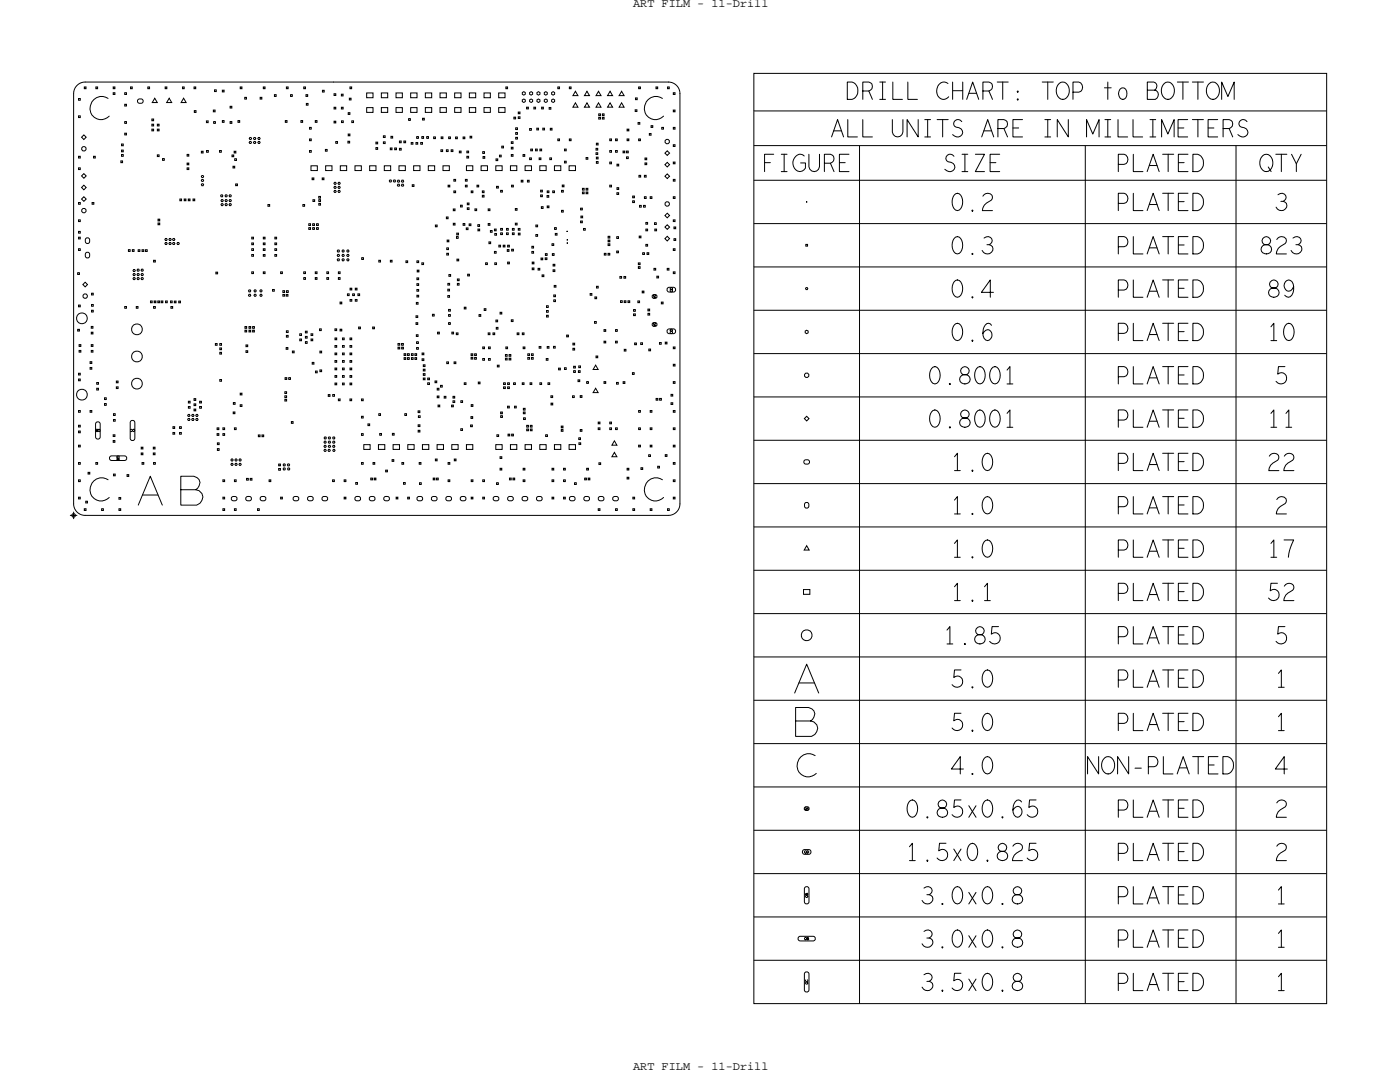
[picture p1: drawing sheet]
<svg xmlns="http://www.w3.org/2000/svg" width="242mm" height="186mm" viewBox="0 0 242 186" stroke-linecap="round" stroke-linejoin="round" font-family="sans-serif">
<defs><g id="words">
<g font-size="3">
<text x="162.3" y="17.2">CHART:</text>
<text x="191.3" y="17.2">to</text>
<text x="170.3" y="23.7">ARE</text>
<text x="132" y="29.7">FIGURE</text>
<text x="220.7" y="36.4">3</text>
<text x="164.6" y="43.9">0.3</text>
<text x="219.4" y="73.9">11</text>
<text x="164.6" y="81.4">1.0</text>
<text x="164.6" y="88.9">1.0</text>
<text x="164.6" y="96.4">1.0</text>
<text x="164.6" y="103.9">1.1</text>
<text x="220.7" y="118.9">1</text>
<text x="220.7" y="126.4">1</text>
<text x="159.4" y="156.4">3.0x0.8</text>
<text x="220.7" y="156.4">1</text>
<text x="159.4" y="163.9">3.0x0.8</text>
<text x="220.7" y="163.9">1</text>
<text x="159.4" y="171.4">3.5x0.8</text>
<text x="220.7" y="171.4">1</text>
</g>
<g font-size="2.1">
<text x="109.6" y="1.2">ART FILM - 11-Drill</text>
<text x="109.6" y="185.2">ART FILM - 11-Drill</text>
</g>
</g></defs>
<!-- layer: Board Outline -->
<path d="M12.7 16.2v71zM14.7 14.2h43.1zM14.7 14.2a2 2 0 0 0-1.9 2M57.8 14.2h57.9zM115.8 14.2a2 2 0 0 1 1.9 2M117.7 16.2v71zM12.7 87.2a2 2 0 0 0 2 2M14.7 89.2h101zM117.7 87.2a2 2 0 0 1-2 2" fill="none" stroke="#000" stroke-width=".17"/>
<!-- layer: Nets -->
<g fill="none" stroke="#000" stroke-width=".17">
<path d="M13.6 17.1h.3v.2h-.3zM14.6 15h.3v.3h-.3zM16.6 15h.3v.3h-.3zM18.7 17a1.99 1.99 0 0 0-2.7 .4 1.99 1.99 0 0 0 .2 2.7 1.99 1.99 0 0 0 2.7 0M19.6 15h.3v.3h-.3zM19.6 16.1h.3v.2h-.3zM21.6 18.1h.3v.2h-.3zM21.6 16.1h.3v.2h-.3zM22.6 15h.3v.3h-.3zM23.9 17.2a.56 .56 0 0 1 .9 .3 .52 .52 0 0 1-.5 .4 .52 .52 0 0 1-.5-.4zM25.6 15h.3v.3h-.3zM26.8 17l.4 .7h-.8z"/>
<path d="M28.6 15h.3v.3h-.3zM29.3 17l.4 .7h-.8zM31.6 15h.3v.3h-.3zM31.8 17l.4 .7h-.8zM33.6 15h.3v.3h-.3zM33.6 19.2h.3v.2h-.3zM36.9 19.1h.3v.2h-.3zM37.1 15.6h.3v.2h-.3zM38.5 15.6h.3v.3h-.3zM39.8 18.4h.3v.3h-.3zM41.6 15h.3v.3h-.3zM42.4 16.9h.3v.3h-.3z"/>
<path d="M45 16.9h.3v.3h-.3zM45.6 15h.3v.3h-.3zM47.5 16.4h.3v.3h-.3zM49.6 15h.3v.3h-.3zM50.3 16.4h.3v.3h-.3zM52.6 15h.3v.3h-.3zM53 16.4h.3v.3h-.3zM53 17.9h.3v.3h-.3zM55.8 15.6h.3v.3h-.3zM57.8 18.6h.3v.3h-.3zM57.8 16.2h.3v.3h-.3zM59.1 16.3h.3v.3h-.3z"/>
<path d="M59.1 18.6h.3v.3h-.3zM60.3 19.5h.3v.3h-.3zM60.5 17h.3v.3h-.3zM60.6 15h.3v.3h-.3zM63.5 18.6h1.1v.9h-1.1zM63.5 16.1h1.1v.8h-1.1zM66 16.1h1.1v.8h-1.1zM66 18.6h1.1v.9h-1.1zM68.6 16.1h1.1v.8h-1.1zM68.6 18.6h1.1v.9h-1.1zM71.1 16.1h1.1v.8h-1.1zM71.1 18.6h1.1v.9h-1.1z"/>
<path d="M73.7 16.1h1.1v.8h-1.1zM73.7 18.6h1.1v.9h-1.1zM76.2 16.1h1.1v.8h-1.1zM76.2 18.6h1.1v.9h-1.1zM78.7 16.1h1.1v.8h-1.1zM78.7 18.6h1.1v.9h-1.1zM81.3 18.6h1.1v.9h-1.1zM81.3 16.1h1.1v.8h-1.1zM83.8 18.6h1.1v.9h-1.1zM83.8 16.1h1.1v.8h-1.1zM86.4 18.6h1.1v.9h-1.1zM86.4 16.1h1.1v.8h-1.1z"/>
<path d="M87.6 15h.3v.3h-.3zM89.8 19.4h.3v.3h-.3zM90.5 17.3l.2-.2 .3 .2v.3l-.3 .1-.2-.1zM90.5 16l.2-.1 .3 .1v.3l-.3 .2-.2-.2zM91.2 18.6h.3v.2h-.3zM91.7 17.3l.3-.2 .2 .2v.3l-.2 .1-.3-.1zM91.7 16l.3-.1 .2 .1v.3l-.2 .2-.3-.2zM92.4 18.6h.3v.2h-.3zM93 17.3l.3-.2 .2 .2v.3l-.2 .1-.3-.1zM93 16l.3-.1 .2 .1v.3l-.2 .2-.3-.2zM93.8 18.6h.3v.2h-.3zM94.3 17.3l.2-.2 .3 .2v.3l-.3 .1-.2-.1z"/>
<path d="M94.3 16l.2-.1 .3 .1v.3l-.3 .2-.2-.2zM95.1 18.6h.3v.3h-.3zM95.5 16l.3-.1 .3 .1v.3l-.3 .2-.3-.2zM95.5 17.3l.3-.2 .3 .2v.3l-.3 .1-.3-.1zM96.6 15h.3v.3h-.3zM98.6 15h.3v.3h-.3zM99.6 17.8l.5 .7h-.9zM99.6 15.8l.5 .7h-.9zM101.6 17.8l.5 .7h-.9zM101.6 15.8l.5 .7h-.9zM103.6 15.8l.5 .7h-.9zM103.6 17.8l.5 .7h-.9z"/>
<path d="M103.7 19.7h.3v.3h-.3zM104.3 19.7h.3v.3h-.3zM105.6 17.8l.5 .7h-.9zM105.6 15.8l.5 .7h-.9zM107.7 15.8l.4 .7h-.9zM107.7 17.8l.4 .7h-.9zM110 19h.3v.3h-.3zM110 17h.3v.2h-.3zM110.6 15h.3v.3h-.3zM113.6 15h.3v.3h-.3zM114.7 17a1.99 1.99 0 0 0-2.7 .4 1.99 1.99 0 0 0 .2 2.7 1.99 1.99 0 0 0 2.7 0M115.6 15h.3v.3h-.3z"/>
<path d="M116.6 19.1h.3v.2h-.3zM116.6 16.1h.3v.2h-.3zM13.6 20.1h.3v.2h-.3zM13.6 27.1h.3v.2h-.3zM13.6 29.1h.3v.2h-.3zM13.6 35h.3v.3h-.3zM13.6 38.1h.3v.2h-.3zM14.5 30l.4 .4-.4 .4-.4-.4zM14.5 32l.4 .4-.4 .4-.4-.4zM14.5 23.3l.4 .4-.4 .4-.4-.4zM14.5 34l.4 .4-.4 .4-.4-.4zM16 35h.2v.3h-.2z"/>
<path d="M16.2 27.1h.3v.2h-.3zM20.9 27.9h.3v.2h-.3zM21 24.9h.3v.3h-.3zM21 26h.3v.3h-.3zM21 26.8h.3v.2h-.3zM21.6 23.1h.3v.2h-.3zM21.6 21.1h.3v.2h-.3zM26.3 22.3h.3v.3h-.3zM26.3 21.5h.3v.3h-.3zM26.3 20.6h.3v.3h-.3zM27.3 26.8h.2v.3h-.2zM27.3 21.5h.2v.3h-.2z"/>
<path d="M27.3 22.3h.2v.3h-.2zM27.4 38.6h.3v.3h-.3zM27.4 37.9h.3v.3h-.3zM28.1 27.4h.3v.3h-.3zM31.1 34.4h.3v.3h-.3zM31.9 34.4h.3v.3h-.3zM32.4 26.7h.3v.3h-.3zM32.4 29.1h.3v.2h-.3zM32.4 28.2h.3v.3h-.3zM32.6 34.4h.3v.3h-.3zM33.4 34.4h.3v.3h-.3zM34.9 26.2h.3v.3h-.3z"/>
<path d="M35 31.1h.2l.1 .1-.1 .2h-.2l-.1-.2zM35 30.4h.2l.1 .1-.1 .2h-.2l-.1-.2zM35 31.8h.2l.1 .2-.1 .1h-.2l-.1-.1zM35.7 20.9h.3v.3h-.3zM35.8 26h.3v.3h-.3zM37 21.1h.3v.2h-.3zM38 26h.3v.3h-.3zM38.3 33.7h.2l.1 .2-.1 .2h-.2l-.1-.2zM38.4 34.5h.2l.1 .2-.1 .2h-.2l-.1-.2zM38.4 35.2h.2l.1 .2-.1 .2h-.2l-.1-.2zM38.5 20.9h.3v.3h-.3zM39.1 33.7h.2l.1 .2-.1 .2h-.2l-.1-.2z"/>
<path d="M39.1 34.5h.2l.1 .2-.1 .2h-.2l-.1-.2zM39.1 35.2h.2l.1 .2-.1 .2h-.2l-.1-.2zM39.8 33.7h.2l.1 .2-.1 .2h-.2l-.1-.2zM39.8 34.5h.2l.1 .2-.1 .2h-.2l-.1-.2zM39.8 35.2h.2l.1 .2-.1 .2h-.2l-.1-.2zM39.8 21.1h.3v.2h-.3zM40.2 26.8h.3v.3h-.3zM40.3 28.8h.3v.3h-.3zM40.5 26.2h.3v.3h-.3zM40.6 27.5h.3v.3h-.3zM40.8 31.8h.3v.3h-.3zM41.2 20.9h.3v.3h-.3z"/>
<path d="M43.3 24.5h.2v.2v.1h-.2l-.2-.1zM43.3 23.8h.2l.1 .2-.1 .1h-.2l-.1-.1zM44 23.8h.2l.1 .2-.1 .1h-.2l-.1-.1zM44 24.5h.2l.1 .2-.1 .1h-.2l-.1-.1zM44.8 23.8h.2l.1 .2-.1 .1h-.2l-.2-.1zM44.8 24.5h.2l.1 .2-.1 .1h-.2l-.2-.1zM46.4 35.4h.3v.3h-.3zM49.4 20.9h.3v.3h-.3zM52.1 20.9h.3v.3h-.3zM52.4 35.4h.3v.3h-.3zM53.5 39.4h.3v.3h-.3zM53.5 38.7h.3v.3h-.3z"/>
<path d="M53.6 24h.3v.3h-.3zM53.6 26h.3v.3h-.3zM53.6 22.1h.3v.2h-.3zM53.9 28.7h1.1v.8h-1.1zM54.1 30.8h.2v.3h-.2zM54.1 38.7h.3v.3h-.3zM54.1 39.4h.3v.3h-.3zM54.2 34.6h.3v.3h-.3zM54.6 20.9h.3v.3h-.3zM54.8 38.7h.3v.3h-.3zM54.8 39.4h.3v.3h-.3zM55.2 34h.3v.3h-.3z"/>
<path d="M55.2 34.6h.3v.3h-.3zM55.2 35.2h.3v.3h-.3zM55.8 30.8h.3v.3h-.3zM56.4 25.9h.3v.3h-.3zM56.4 28.7h1.1v.8h-1.1zM57.8 21h.3v.3h-.3zM57.9 32.3h.2l.1 .1-.1 .2h-.2l-.1-.2zM57.9 33h.2l.1 .1-.1 .2h-.2l-.1-.2zM57.9 31.6h.2l.1 .1-.1 .2h-.2l-.1-.2zM58.1 24.5h.3v.3h-.3zM58.6 32.3h.2l.1 .1-.1 .2h-.2l-.1-.2zM58.6 33h.2l.1 .1-.1 .2h-.2l-.1-.2z"/>
<path d="M58.6 31.6h.2l.1 .1-.1 .2h-.2l-.1-.2zM58.9 28.7h1.1v.8h-1.1zM59.1 20.9h.3v.3h-.3zM60.3 24.5h.2v.2h-.2zM60.3 23.2h.3v.3h-.3zM60.9 20.9h.3v.3h-.3zM61.5 28.7h1.1v.8h-1.1zM64 28.7h1.1v.8h-1.1zM65.1 24.6h.3v.3h-.3zM65.1 25.6h.3v.2h-.3zM66.4 23.5h.3v.3h-.3zM66.4 24.6h.3v.2h-.3z"/>
<path d="M66.6 28.7h1.1v.8h-1.1zM67.5 31.2h.2l.1 .1-.1 .2h-.2l-.1-.2zM67.6 25.6h.3v.3h-.3zM67.7 23.6h.3v.3h-.3zM68.2 31.2h.2l.1 .1-.1 .2h-.2l-.1-.2zM68.4 25.6h.3v.3h-.3zM68.9 31.9h.2l.1 .1-.1 .2h-.2l-.1-.2zM68.9 31.2h.2l.1 .2-.1 .1h-.2l-.1-.1zM69.1 28.7h1.1v.8h-1.1zM69.2 25.7h.3v.3h-.3zM69.2 24.4h.3v.3h-.3zM69.6 31.2h.2l.1 .2-.1 .1h-.2l-.1-.1z"/>
<path d="M69.6 31.9h.2l.1 .1-.1 .2h-.2l-.1-.2zM69.9 24.4h.3v.3h-.3zM70.8 20.5h.3v.3h-.3zM71.2 24.7h.3v.3h-.3zM71.4 32h.3v.3h-.3zM71.6 28.7h1.1v.8h-1.1zM72 24.7h.3v.3h-.3zM72.2 23.6h.3v.3h-.3zM72.9 24.7h.3v.3h-.3zM73.1 23.6h.3v.3h-.3zM73.2 20.5h.3v.3h-.3zM73.9 23.6h.3v.3h-.3z"/>
<path d="M74.2 28.7h1.1v.8h-1.1zM75.1 23.7h.3v.3h-.3zM75.4 38.9h.3v.3h-.3zM76.4 25.9h.3v.3h-.3zM76.4 23.7h.3v.3h-.3zM76.7 28.7h1.1v.8h-1.1zM77.3 37.6h.3v.3h-.3zM77.3 25.9h.3v.3h-.3zM77.6 32.1h.3v.2h-.3zM77.7 23.7h.3v.3h-.3zM78.1 25.9h.3v.3h-.3zM78.5 36.2h.3v.3h-.3z"/>
<path d="M78.5 38.7h.3v.2h-.3zM78.6 33h.3v.3h-.3zM78.6 31.1h.3v.2h-.3zM78.9 23.7h.3v.3h-.3zM79.5 26.2h.3v.2h-.3zM79.7 35.5h.3v.3h-.3zM80.2 23.7h.3v.3h-.3zM80.2 38.7h.3v.3h-.3zM80.6 31.1h.3v.2h-.3zM80.6 32.1h.3v.2h-.3zM80.7 39.4h.3v.3h-.3zM80.8 28.7h1.1v.8h-1.1z"/>
<path d="M80.9 26.2h.2v.2h-.2zM80.9 27.1h.2v.2h-.2zM80.9 35.1h.3v.3h-.3zM80.9 36h.3v.3h-.3zM81.2 38.8h.3v.3h-.3zM81.4 23.6h.3v.3h-.3zM81.6 33h.3v.3h-.3zM82.3 36.2h.2v.3h-.2zM82.6 32.1h.3v.2h-.3zM82.7 38.9h.3v.3h-.3zM82.8 39.6h.3v.3h-.3zM83.3 28.7h1.1v.8h-1.1z"/>
<path d="M83.5 33.8h.3v.3h-.3zM83.5 33h.3v.3h-.3zM83.6 26.3h.3v.2h-.3zM83.6 27.1h.3v.3h-.3zM84.5 38.7h.3v.3h-.3zM84.5 36.2h.3v.3h-.3zM84.9 39.9h.3v.3h-.3zM85.6 39.6h.3v.3h-.3zM85.9 28.7h1.1v.8h-1.1zM85.9 27.5h.3v.3h-.3zM86 32.2h.3v.3h-.3zM86.5 26.8h.3v.3h-.3z"/>
<path d="M86.7 33h.3v.2h-.3zM86.7 39.5h.3v.3h-.3zM86.9 25.3h.3v.3h-.3zM87.7 39.5h.3v.3h-.3zM88.4 28.7h1.1v.8h-1.1zM88.5 24.5h.3v.3h-.3zM88.5 25.5h.3v.3h-.3zM88.5 26.7h.3v.3h-.3zM88.6 32.1h.3v.2h-.3zM88.7 39.5h.3v.3h-.3zM89 20.3h.3v.3h-.3zM89.2 36.1h.3v.3h-.3z"/>
<path d="M89.2 38.6h.3v.3h-.3zM89.3 23.8h.3v.3h-.3zM89.3 22.9h.3v.3h-.3zM89.3 22.1h.3v.3h-.3zM89.8 39.5h.3v.3h-.3zM89.8 20.2h.3v.3h-.3zM90.3 31.2h.3v.3h-.3zM90.6 26.8h.3v.3h-.3zM90.9 28.7h1.1v.8h-1.1zM91.3 31.2h.3v.3h-.3zM91.7 22.2h.3v.3h-.3zM91.7 27.3h.3v.3h-.3z"/>
<path d="M91.9 25.8h.3v.3h-.3zM92.7 25.8h.3v.3h-.3zM92.8 38.9h.3v.3h-.3zM93 22.2h.3v.3h-.3zM93.4 27.3h.3v.3h-.3zM93.5 28.7h1.1v.8h-1.1zM93.5 25.8h.3v.3h-.3zM93.6 33.7h.3v.3h-.3zM93.6 32.9h.3v.3h-.3zM93.8 35.8h.3v.3h-.3zM94 22.2h.3v.3h-.3zM94.7 33.8h.3v.3h-.3z"/>
<path d="M94.8 33h.3v.3h-.3zM94.8 35.6h.3v.3h-.3zM95.2 27.3h.3v.3h-.3zM95.3 22.2h.3v.3h-.3zM95.7 33h.3v.3h-.3zM96 28.7h1.1v.8h-1.1zM96 39.4h.3v.3h-.3zM96.6 24h.3v.3h-.3zM97.2 36.4h.3v.3h-.3zM97.3 33h.2v.2h-.2zM97.4 32h.3v.3h-.3zM97.8 25.8h.3v.3h-.3z"/>
<path d="M97.8 27.9h.3v.3h-.3zM98.2 39.9v.2M98.6 28.7h1.1v.8h-1.1zM98.6 24h.3v.3h-.3zM100.5 36h.3v.3h-.3zM100.5 38.3h.3v.2h-.3zM100.6 37.4h.3v.3h-.3zM100.9 33.2h.3v.3h-.3zM100.9 32.6h.3v.3h-.3zM101.1 39.5h.3v.3h-.3zM101.5 33.2h.3v.3h-.3zM101.5 32.6h.3v.3h-.3z"/>
<path d="M101.5 27.3h.3v.3h-.3zM103.2 26.4h.3v.3h-.3zM103.2 25.7h.3v.3h-.3zM103.3 24.8h.3v.3h-.3zM103.3 28h.3v.3h-.3zM103.3 27.2h.3v.3h-.3zM103.7 20.3h.3v.3h-.3zM104.3 20.3h.3v.3h-.3zM105.6 26h.3v.3h-.3zM105.6 24h.3v.3h-.3zM105.6 28h.3v.3h-.3zM105.6 32.1h.3v.2h-.3z"/>
<path d="M106.6 24h.3v.3h-.3zM106.6 26h.3v.3h-.3zM106.8 33.4h.3v.3h-.3zM106.8 32.5h.3v.3h-.3zM106.8 28.4h.3v.3h-.3zM107.9 26.2h.3v.2h-.3zM108.5 26.2h.3v.2h-.3zM108.5 27.1h.3v.3h-.3zM108.6 22.3h.3v.3h-.3zM108.6 24h.3v.3h-.3zM109.6 33.9h.3v.3h-.3zM109.6 34.8h.3v.3h-.3z"/>
<path d="M110.5 21.2h.3v.3h-.3zM110.6 24h.3v.3h-.3zM110.6 30.4h.3v.2h-.3zM110.7 35.6h.3v.2h-.3zM111.4 35.6h.3v.2h-.3zM111.6 30.4h.3v.2h-.3zM111.6 34.1h.3v.2h-.3zM111.7 28.2h.3v.3h-.3zM111.7 27.4h.3v.2h-.3zM111.9 38.5h.2v.3h-.2zM111.9 39.7h.2v.2h-.2zM112.5 23.1h.2v.3h-.2z"/>
<path d="M112.6 34.1h.3v.2h-.3zM112.8 21.7h.2v.3h-.2zM113.3 38.6h.3v.2h-.3zM113.4 39.7h.3v.2h-.3zM114.6 22.1h.3v.2h-.3zM115.1 30.5l.5-.4 .4 .4-.4 .4zM115.1 28.5l.5-.4 .4 .4-.4 .4zM115.6 36.9l.4 .4-.4 .4-.5-.4zM115.6 26.1l.4 .4-.4 .4-.5-.4zM115.6 38.9l.4 .4-.4 .4-.5-.4zM116.6 22.1h.3v.2h-.3zM116.6 25.1h.3v.2h-.3z"/>
<path d="M116.6 28h.3v.3h-.3zM116.6 31.1h.3v.2h-.3zM116.6 34.1h.3v.2h-.3zM116.6 38.1h.3v.2h-.3zM116.7 39.3h.3v.3h-.3zM13.4 57h.3v.3h-.3zM13.4 47.2h.3v.3h-.3zM13.6 41.1h.3v.2h-.3zM13.6 40.1h.3v.2h-.3zM13.6 43.1h.3v.2h-.3zM13.6 52.8h.3v.3h-.3zM13.7 59.6h.3v.3h-.3z"/>
<path d="M14.3 49.2l.4-.4 .5 .4-.5 .4zM14.9 43.7l.2-.1a.52 .52 0 0 1 .4 .5 .52 .52 0 0 1-.4 .5 .56 .56 0 0 1-.2-.9zM14.9 41.2l.2-.1a.52 .52 0 0 1 .4 .5 .52 .52 0 0 1-.4 .5 .56 .56 0 0 1-.2-.9zM15.8 59.6h.3v.3h-.3zM15.8 57.5h.3v.3h-.3zM15.8 56.5h.3v.3h-.3zM15.8 53.7h.3v.3h-.3zM15.8 52.7h.3v.3h-.3zM15.8 50.8h.3v.2h-.3zM21.6 53.1h.3v.2h-.3zM22.2 43.2h.3v.3h-.3zM22.9 43.2h.3v.3h-.3z"/>
<path d="M23.1 48h.2l.1 .2-.1 .2h-.2l-.1-.2zM23.1 47.3h.2l.1 .2-.1 .2h-.2l-.1-.2zM23.1 46.6h.2l.1 .2-.1 .2h-.2l-.1-.2zM23.6 53.1h.3v.2h-.3zM23.8 46.6h.2l.1 .2-.1 .1h-.2l-.1-.1zM23.8 47.3h.2l.1 .2-.1 .2h-.2l-.1-.2zM23.8 48h.2l.1 .2-.1 .2h-.2l-.1-.2zM23.9 43.2h.3v.3h-.3zM24.5 47.3h.2l.1 .2-.1 .2h-.2l-.1-.2zM24.5 46.6h.2l.1 .2-.1 .1h-.2l-.1-.1zM24.5 48h.2l.1 .2-.1 .2h-.2l-.1-.2zM24.6 43.2h.3v.3h-.3z"/>
<path d="M25.2 43.2h.3v.3h-.3zM26.1 52.1h.3v.3h-.3zM26.6 53.1h.3v.2h-.3zM26.6 45.1h.3v.2h-.3zM26.7 52.1h.3v.3h-.3zM27.3 52.1h.3v.3h-.3zM27.9 52.1h.3v.3h-.3zM28.7 42h.2l.1 .1-.1 .2h-.2l-.1-.2zM28.7 41.3h.2l.1 .1-.1 .2h-.2l-.1-.2zM28.7 52.1h.3v.3h-.3zM29.4 42h.2l.1 .1-.1 .2h-.2l-.1-.2zM29.4 41.3h.2l.1 .1-.1 .2h-.2l-.1-.2z"/>
<path d="M29.5 52.1h.3v.3h-.3zM29.6 53.1h.3v.2h-.3zM30 42h.2l.1 .1-.1 .2h-.2l-.1-.2zM30 41.3h.2l.1 .1-.1 .2h-.2l-.1-.2zM30.2 52.1h.3v.3h-.3zM30.7 42h.2l.1 .1-.1 .2h-.2l-.1-.2zM31 52.1h.3v.3h-.3zM37.3 59.5h.3v.3h-.3zM37.4 47.1h.3v.3h-.3zM38.1 59.5h.3v.3h-.3zM42.4 56.5h.3v.3h-.3zM42.4 57.2h.3v.3h-.3z"/>
<path d="M42.6 59.7h.3v.3h-.3zM43.1 56.5h.3v.3h-.3zM43.1 57.2h.3v.3h-.3zM43.1 50.2h.2l.1 .1-.1 .2h-.2l-.1-.2zM43.1 50.9h.2l.1 .2-.1 .2h-.2l-.1-.2zM43.6 41.1h.3v.2h-.3zM43.6 44h.3v.3h-.3zM43.6 43.1h.3v.2h-.3zM43.6 42.1h.3v.2h-.3zM43.6 47.1h.3v.2h-.3zM43.8 56.5h.3v.3h-.3zM43.8 57.2h.3v.3h-.3z"/>
<path d="M44.1 50.2h.2l.1 .1-.1 .2h-.2l-.1-.2zM44.1 50.9h.2l.1 .2-.1 .2h-.2l-.1-.2zM45.1 50.2h.2l.1 .1-.1 .2h-.2l-.1-.2zM45.1 50.9h.2l.1 .2-.1 .2h-.2l-.1-.2zM45.6 44h.3v.3h-.3zM45.6 41.1h.3v.2h-.3zM45.6 43.1h.3v.2h-.3zM45.6 42.1h.3v.2h-.3zM45.6 47.1h.3v.2h-.3zM47.2 50.1h.3v.3h-.3zM47.6 41.1h.3v.2h-.3zM47.6 44h.3v.3h-.3z"/>
<path d="M47.6 42.1h.3v.2h-.3zM47.6 43.1h.3v.2h-.3zM48.6 47.1h.3v.2h-.3zM49 51h.3v.3h-.3zM49 50.3h.3v.3h-.3zM49.6 51h.3v.3h-.3zM49.6 57.3h.3v.2h-.3zM49.6 58.1h.3v.2h-.3zM49.6 50.3h.3v.3h-.3zM51.9 57.8h.3v.3h-.3zM51.9 58.7h.3v.3h-.3zM52.6 47.1h.3v.2h-.3z"/>
<path d="M52.6 48h.3v.3h-.3zM52.9 57.3h.3v.3h-.3zM52.9 59.1h.3v.3h-.3zM52.9 58.2h.3v.3h-.3zM53.9 57.8h.3v.3h-.3zM53.9 58.7h.3v.3h-.3zM54.6 47.1h.3v.2h-.3zM54.6 48h.3v.3h-.3zM55.3 56.9h.3v.3h-.3zM56.6 47.1h.3v.2h-.3zM56.6 48h.3v.3h-.3zM58 56.9h.3v.3h-.3z"/>
<path d="M58 58.5h.3v.3h-.3zM58 59.8h.3v.3h-.3zM58.5 43.3h.2l.1 .1-.1 .2h-.2l-.1-.2zM58.5 44h.2l.1 .2-.1 .2h-.2l-.1-.2zM58.5 44.8h.2l.1 .2-.1 .1h-.2l-.1-.1zM58.6 47.1h.3v.2h-.3zM58.6 48h.3v.3h-.3zM58.9 52.3h.3v.3h-.3zM58.9 57h.3v.3h-.3zM59.3 59.8h.3v.3h-.3zM59.3 58.5h.3v.3h-.3zM59.3 43.3h.2l.1 .1-.1 .2h-.2l-.1-.2z"/>
<path d="M59.3 44h.2l.1 .2-.1 .2h-.2l-.1-.2zM59.3 44.8h.2l.1 .2-.1 .1h-.2l-.1-.1zM60.1 43.3h.2l.1 .1-.1 .2h-.2l-.1-.2zM60.1 44h.2l.1 .2-.1 .2h-.2l-.1-.2zM60.1 44.8h.2l.1 .2-.1 .1h-.2l-.1-.1zM60.2 50.9h.3v.3h-.3zM60.6 58.5h.3v.3h-.3zM60.6 59.8h.3v.3h-.3zM60.6 49.9h.3v.3h-.3zM60.6 51.8h.3v.3h-.3zM61.1 50.9h.3v.3h-.3zM61.5 49.9h.3v.3h-.3z"/>
<path d="M61.5 51.8h.3v.3h-.3zM62 50.9h.3v.3h-.3zM62.1 56.6h.3v.3h-.3zM62.6 44.6h.3v.3h-.3zM64.5 56.6h.3v.3h-.3zM65.6 45.1h.3v.2h-.3zM67.6 45.1h.3v.2h-.3zM68.9 59.4h.3v.3h-.3zM69.6 59.4h.2v.3h-.2zM70.3 45.1h.3v.3h-.3zM72 54.7h.3v.3h-.3zM72 55.9h.3v.2h-.3z"/>
<path d="M72.1 52.3h.3v.3h-.3zM72.1 57.9h.3v.3h-.3zM72.1 59.2h.3v.2h-.3zM72.2 48.1h.3v.3h-.3zM72.2 49.1h.3v.3h-.3zM72.2 45.2h.3v.2h-.3zM72.2 51.1h.3v.3h-.3zM72.2 50.1h.3v.3h-.3zM72.2 46.8h.3v.3h-.3zM73.1 45.5h.3v.3h-.3zM74.9 54.4h.3v.3h-.3zM75.8 57.5h.3v.3h-.3z"/>
<path d="M77.4 42.9h.3v.3h-.3zM77.4 43.8h.3v.3h-.3zM77.4 41.6h.3v.3h-.3zM77.5 50h.3v.3h-.3zM77.5 51.1h.3v.3h-.3zM77.6 49h.3v.3h-.3zM77.7 54.4h.3v.3h-.3zM77.7 53.6h.3v.3h-.3zM77.7 55.8h.3v.3h-.3zM77.7 47.5h.3v.3h-.3zM78.2 57.5h.3v.3h-.3zM79 57.6h.3v.3h-.3z"/>
<path d="M79 41h.3v.2h-.3zM79.1 40.4h.3v.2h-.3zM79.1 44.9h.3v.2h-.3zM79.2 49.1h.3v.2h-.3zM79.2 48.3h.3v.3h-.3zM80.4 53.2h.3v.3h-.3zM81 47.5h.3v.3h-.3zM83 54.5h.3v.2h-.3zM83.8 53.4h.3v.3h-.3zM84.1 45.5h.3v.3h-.3zM84.5 57.6h.3v.3h-.3zM84.7 41.9h.3v.3h-.3z"/>
<path d="M85.4 57.6h.3v.3h-.3zM85.6 43.5h.3v.3h-.3zM85.7 45.5h.3v.3h-.3zM85.7 40.4h.3v.3h-.3zM85.9 55.4h.3v.3h-.3zM85.9 56.7h.3v.3h-.3zM86.4 42.4h.3v.3h-.3zM86.6 54.1h.3v.2h-.3zM86.7 40.3h.3v.3h-.3zM87.1 42.4h.3v.3h-.3zM87.7 40.3h.3v.3h-.3zM87.8 43.2h.3v.3h-.3z"/>
<path d="M87.9 42.4h.3v.3h-.3zM87.9 45.4h.3v.3h-.3zM88.5 55.3h.3v.3h-.3zM88.6 43.1h.3v.3h-.3zM88.7 40.3h.3v.3h-.3zM89.6 57.6h.3v.3h-.3zM89.8 40.4h.3v.3h-.3zM90.5 57.6h.3v.3h-.3zM92.1 42.6h.3v.3h-.3zM92.1 43.5h.3v.3h-.3zM92.2 45.4h.3v.3h-.3zM92.2 46.4h.3v.3h-.3z"/>
<path d="M92.8 40.6h.3v.3h-.3zM93.2 46.4h.3v.3h-.3zM93.4 60h.3v.3h-.3zM93.7 44.7h.3v.3h-.3zM93.9 47.6h.3v.3h-.3zM94.4 44.6h.3v.3h-.3zM94.5 43.9h.3v.3h-.3zM94.6 53.7h.3v.3h-.3zM94.6 52.9h.3v.3h-.3zM94.6 54.6h.3v.3h-.3zM94.8 60h.3v.3h-.3zM95.6 42.2h.3v.3h-.3z"/>
<path d="M95.7 43.9h.3v.3h-.3zM95.8 45.7h.3v.3h-.3zM95.8 46.7h.3v.3h-.3zM95.9 60h.2v.2h-.2zM95.9 51.1h.3v.2h-.3zM95.9 51.9h.3v.3h-.3zM96 49.4h.3v.3h-.3zM96.2 40.4h.3v.3h-.3zM98.1 40h.2M98.1 58h.3v.3h-.3zM98.1 41.5h.2M98.1 42.1h.2"/>
<path d="M98.2 41.4v.2M98.2 42v.2M99.2 59.4h.3v.3h-.3zM102.2 50.8h.3v.3h-.3zM103 55.6h.3v.3h-.3zM103 51.4h.3v.3h-.3zM103.3 49.6h.3v.2h-.3zM104.6 59h.3v.3h-.3zM104.6 57h.3v.3h-.3zM104.6 43.8h.3v.3h-.3zM105.3 43.8h.3v.3h-.3zM105.3 42.2h.3v.3h-.3z"/>
<path d="M105.3 40.9h.3v.3h-.3zM105.3 41.5h.3v.3h-.3zM106.6 59h.3v.3h-.3zM106.6 57h.3v.3h-.3zM106.8 43.5h.3v.2h-.3zM106.8 41h.3v.3h-.3zM107.4 47.9h.3v.2h-.3zM107.5 52.1h.3v.2h-.3zM108 47.9h.3v.2h-.3zM108.1 52.1h.3v.3h-.3zM108.8 52.1h.3v.3h-.3zM109.7 53.6h.3v.3h-.3z"/>
<path d="M109.7 54.3h.3v.3h-.3zM109.9 59.4h.3v.3h-.3zM110.5 52.1h.3v.3h-.3zM110.5 45.5h.3v.3h-.3zM110.5 46.2h.3v.2h-.3zM110.7 40.9h.3v.3h-.3zM111 59.3h.3v.3h-.3zM111.2 50.4h.3v.3h-.3zM111.3 43.7h.3v.3h-.3zM111.9 42.3h.2v.3h-.2zM112 43.7h.3v.3h-.3zM112.2 53.5h.3v.3h-.3z"/>
<path d="M112.2 54.2h.3v.3h-.3zM113 55.9a.47 .47 0 0 1 .8 .3 .44 .44 0 0 1-.4 .3 .44 .44 0 0 1-.5-.3zM113 51.1a.47 .47 0 0 1 .8 .2 .44 .44 0 0 1-.4 .3 .44 .44 0 0 1-.5-.3zM113.2 56.2l.3 .1-.3 .2M113.2 51.3l.3 .2-.3 .1M113.2 46.5h.3v.2h-.3zM113.3 51.4v.2M113.3 56.2v.2M113.7 47.8h.3v.3h-.3zM114.2 59.3h.3v.3h-.3zM114.5 52.3h.3v.3h-.3zM115.2 59.2h.3v.3h-.3z"/>
<path d="M115.6 40.9l.4 .4-.4 .4-.5-.4zM115.6 46.5h.2v.2h-.2zM115.7 57h1.2l.1 .5-.1 .2h-.3h-.9l-.2-.2zM115.7 49.8h1.2l.1 .5-.1 .2h-.3h-.9l-.2-.2zM116.1 57h.3l.1 .3h-.4zM116.1 49.8h.3l.1 .3h-.4zM116.6 43.1h.3v.2h-.3zM116.6 47.1h.3v.2h-.3zM116.7 41.3h.3v.3h-.3zM13.6 77.1h.3v.2h-.3zM13.6 71.1h.3v.2h-.3zM13.6 65.6h.3v.3h-.3z"/>
<path d="M13.6 64.6h.3v.3h-.3zM13.6 74.6h.3v.3h-.3zM13.6 73.6h.3v.3h-.3zM13.7 60.7h.3v.2h-.3zM15.6 71.1h.3v.2h-.3zM15.6 63.6h.3v.3h-.3zM15.6 62.6h.3v.3h-.3zM15.8 60.7h.3v.2h-.3zM16.6 73.1l.5-.1 .2 .4v2.2l-.2 .4-.5-.1-.1-.3zM16.7 74.5v.2h.2v-.4h-.2v.2h.2M16.7 67.2h.3v.3h-.3zM16.7 66.2h.3v.3h-.3z"/>
<path d="M18.1 69.9h.3v.2h-.3zM18.1 68.9h.3v.2h-.3zM19.1 79l2.4-.1 .3 .1 .1 .4-.4 .3h-2.1l-.4-.3zM19.6 76.2h.3v.3h-.3zM19.6 75.3h.3v.2h-.3zM19.7 72.6h.2v.3h-.2zM19.7 71.6h.2v.3h-.2zM20.1 66.9h.3v.3h-.3zM20.1 66h.3v.2h-.3zM20.5 79.3l-.1 .3h-.2v-.3h.4v.3h-.1M22.6 74.4a.2 .2 0 0 1 .3 0 .2 .2 0 0 1 0 .2 .2 .2 0 0 1-.3 .1M22.6 72.9l.5-.1 .2 .3v2.7l-.2 .4-.5-.1-.1-.3z"/>
<path d="M24.4 77.4h.3v.3h-.3zM24.4 78.4h.3v.3h-.3zM26.5 77.4h.3v.3h-.3zM26.5 78.4h.3v.3h-.3zM29.9 74.8h.3v.3h-.3zM29.9 73.9h.3v.2h-.3zM31.1 74.8h.3v.3h-.3zM31.1 73.9h.3v.2h-.3zM32.6 71.7h.2l.1 .2-.1 .2h-.2l-.1-.2zM32.6 72.4h.2l.1 .2-.1 .2h-.2l-.1-.2zM32.6 70.4h.3v.3h-.3zM32.6 69.4h.3v.3h-.3z"/>
<path d="M33.3 71.7h.2l.1 .2-.1 .2h-.2l-.1-.2zM33.3 72.4h.2l.1 .2-.1 .2h-.2l-.1-.2zM33.6 69h.3v.3h-.3zM33.6 69.9h.3v.3h-.3zM33.6 70.8h.3v.3h-.3zM34 71.7h.2l.1 .2-.1 .2h-.2l-.1-.2zM34 72.4h.2l.1 .2-.1 .2h-.2l-.1-.2zM34.6 70.4h.3v.3h-.3zM34.6 69.4h.3v.3h-.3zM37.6 74.1h.3v.2h-.3zM37.6 75.1h.3v.2h-.3zM37.6 77.6h.3v.3h-.3z"/>
<path d="M37.6 76.7h.3v.2h-.3zM38.1 61h.3v.3h-.3zM38.1 65.7h.3v.3h-.3zM38.1 60.2h.3v.3h-.3zM38.6 74.1h.3v.2h-.3zM38.6 75.1h.3v.2h-.3zM40.1 79.4h.2l.1 .2-.1 .2h-.2l-.1-.2zM40.4 71.3h.3v.3h-.3zM40.4 69.7h.3v.3h-.3zM40.6 74.1h.3v.2h-.3zM40.8 79.4h.2l.1 .2-.1 .2h-.2l-.1-.2zM41.5 79.4h.2l.1 .2-.1 .2h-.2l-.1-.2z"/>
<path d="M41.6 70h.3v.3h-.3zM41.6 68h.3v.3h-.3zM42.6 60.7h.3v.3h-.3zM44.7 75.3h.3v.3h-.3zM45.4 75.3h.3v.3h-.3zM49.3 68.5h.3v.3h-.3zM49.3 67.8h.3v.3h-.3zM49.3 69.1h.3v.3h-.3zM49.4 65.4h.3v.3h-.3zM49.6 60.2h.3v.3h-.3zM50 65.4h.3v.3h-.3zM50.5 73h.3v.3h-.3z"/>
<path d="M50.6 60.8h.3v.3h-.3zM54.1 62.7h.3v.3h-.3zM54.6 64.2h.3v.3h-.3zM55.4 60.8h.3v.3h-.3zM55.4 64h.3v.3h-.3zM56.2 76.4h.2l.1 .1-.1 .2h-.2l-.1-.2zM56.2 77.1h.2l.1 .1-.1 .2h-.2l-.1-.2zM56.2 77.8h.2l.1 .1-.1 .2h-.2l-.1-.2zM56.2 75.6h.2l.1 .2-.1 .2h-.2l-.1-.2zM56.8 68.3h.3v.3h-.3zM56.9 77.8h.2l.1 .1-.1 .2h-.2l-.1-.2zM57 77.1h.2v.1v.2h-.2l-.2-.2z"/>
<path d="M57 76.4h.2v.1v.2h-.2l-.2-.2zM57 75.6h.2v.2v.2h-.2l-.2-.2zM57.6 68.3h.3v.3h-.3zM57.7 75.6h.2l.1 .2-.1 .2h-.2l-.1-.2zM57.7 76.4h.2l.1 .1-.1 .2h-.2l-.1-.2zM57.7 77.1h.2l.1 .1-.1 .2h-.2l-.1-.2zM57.7 77.8h.2l.1 .1-.1 .2h-.2l-.1-.2zM58 63.7h.3v.3h-.3zM58 66.3h.3v.3h-.3zM58 62.4h.3v.3h-.3zM58 61.1h.3v.3h-.3zM58 65h.3v.3h-.3z"/>
<path d="M58.6 69.1h.3v.2h-.3zM59.3 65h.3v.3h-.3zM59.3 66.3h.3v.3h-.3zM59.3 63.7h.3v.3h-.3zM59.3 61.1h.3v.3h-.3zM59.3 62.4h.3v.3h-.3zM60.6 69.1h.3v.2h-.3zM60.6 61.1h.3v.3h-.3zM60.6 63.7h.3v.3h-.3zM60.6 62.4h.3v.3h-.3zM60.6 66.3h.3v.3h-.3zM60.6 65h.3v.3h-.3z"/>
<path d="M62.6 75.1h.3v.2h-.3zM62.6 72h.3v.3h-.3zM62.6 69.1h.3v.2h-.3zM63 77h1.1v.8h-1.1zM63.7 73.4h.3v.3h-.3zM65.5 77h1.1v.8h-1.1zM65.6 71.6h.3v.3h-.3zM65.8 75h.3v.3h-.3zM67.9 79.6h.3v.2h-.3zM68 75h.3v.3h-.3zM68.1 77h1.1v.8h-1.1zM68.9 60.1h.3v.3h-.3z"/>
<path d="M69.6 60.1h.3v.3h-.3zM70 61.2h.3v.3h-.3zM70 61.9h.3v.3h-.3zM70.1 71.6h.3v.3h-.3zM70.6 61.2h.3v.3h-.3zM70.6 61.9h.3v.3h-.3zM70.6 77h1.1v.8h-1.1zM71.3 61.2h.2v.3h-.2zM71.3 61.9h.2v.3h-.2zM71.9 61.2h.2v.3h-.2zM71.9 61.9h.2v.3h-.2zM72.1 60.2h.3v.2h-.3z"/>
<path d="M72.4 71.1h.3v.3h-.3zM72.4 73.5h.3v.3h-.3zM72.4 74.5h.3v.3h-.3zM72.5 72h.3v.3h-.3zM73.1 62.1h.3v.3h-.3zM73.1 61.1h.3v.3h-.3zM73.2 77h1.1v.8h-1.1zM73.3 63.1h.3v.3h-.3zM73.3 63.9h.3v.3h-.3zM73.3 64.7h.3v.3h-.3zM73.3 65.4h.3v.3h-.3zM74.1 66.3h.3v.3h-.3z"/>
<path d="M74.1 65.4h.3v.3h-.3zM75.3 65.9h.3v.3h-.3zM75.4 79.5h.3v.2h-.3zM75.7 77h1.1v.8h-1.1zM75.7 68.5h.3v.3h-.3zM75.7 67.2h.3v.3h-.3zM75.9 70.1h.3v.3h-.3zM76.3 66.7h.3v.3h-.3zM76.9 68.6h.3v.3h-.3zM77.4 62.6h.3v.3h-.3zM78.2 70.1h.3v.3h-.3zM78.2 77h1.1v.8h-1.1z"/>
<path d="M78.4 68.6h.3v.3h-.3zM78.4 69.4h.3v.3h-.3zM78.6 62.6h.3v.3h-.3zM78.7 79.5h.3v.2h-.3zM79.8 74.2h.3v.3h-.3zM79.8 69.4h.3v.3h-.3zM80.4 66.3h.3v.3h-.3zM80.8 77h1.1v.8h-1.1zM81.5 73.6h.3v.2h-.3zM81.6 72.1h.3v.3h-.3zM81.6 61.2h.3v.3h-.3zM81.6 61.8h.3v.3h-.3z"/>
<path d="M81.6 70h.3v.3h-.3zM82.2 61.9h.3v.3h-.3zM82.2 61.2h.3v.3h-.3zM82.8 66.1h.3v.3h-.3zM83.6 60.1h.3v.2h-.3zM83.6 62.1h.3v.2h-.3zM84.6 62.1h.3v.2h-.3zM84.6 60.1h.3v.2h-.3zM85.9 77h1.1v.8h-1.1zM86 75.3h.3v.2h-.3zM86.1 63.2h.3v.3h-.3zM86.6 79.1h.3v.2h-.3z"/>
<path d="M86.7 71.3h.3v.3h-.3zM86.7 72h.3v.2h-.3zM87.2 66.3h.3v.3h-.3zM87.2 67h.3v.3h-.3zM87.5 62h.3v.3h-.3zM87.5 61.4h.3v.3h-.3zM87.6 60.1h.3v.2h-.3zM87.9 70.3h.3v.3h-.3zM87.9 67h.3v.3h-.3zM87.9 66.3h.3v.3h-.3zM88 75.1h.3v.3h-.3zM88.2 62h.3v.3h-.3z"/>
<path d="M88.2 61.4h.3v.3h-.3zM88.4 77h1.1v.8h-1.1zM88.6 75.1h.3v.3h-.3zM88.9 66.3h.3v.3h-.3zM89.1 70.3h.3v.3h-.3zM90.4 66.3h.3v.3h-.3zM90.6 60.1h.3v.2h-.3zM90.6 71.3h.3v.3h-.3zM90.6 70.7h.3v.3h-.3zM90.7 72.3h.3v.3h-.3zM90.9 77h1.1v.8h-1.1zM91.2 74.3h.3v.3h-.3z"/>
<path d="M91.2 73.6h.3v.3h-.3zM91.4 61.9h.3v.3h-.3zM91.4 61.2h.3v.3h-.3zM91.8 66.3h.3v.3h-.3zM91.8 73.6h.3v.3h-.3zM91.8 74.3h.3v.3h-.3zM92 61.9h.3v.3h-.3zM92 61.2h.3v.3h-.3zM93.5 77h1.1v.8h-1.1zM93.5 66.3h.3v.3h-.3zM94.5 75.3h.3v.2h-.3zM94.6 62.1h.3v.2h-.3z"/>
<path d="M94.9 66.3h.3v.3h-.3zM95.4 68.5h.3v.3h-.3zM95.4 69.8h.3v.3h-.3zM96 77h1.1v.8h-1.1zM96.7 63.7h.3v.3h-.3zM97.2 73.7h.3v.3h-.3zM97.2 74.4h.3v.2h-.3zM97.8 63.7h.3v.2h-.3zM98.6 77h1.1v.8h-1.1zM99.2 68.5h.3v.3h-.3zM99.2 60.3h.3v.3h-.3zM99.3 63.4h.3v.3h-.3z"/>
<path d="M99.3 64.2h.3v.3h-.3zM100.1 65.7h.3v.3h-.3zM100.2 64.2h.3v.3h-.3zM100.2 63.3h.3v.3h-.3zM100.2 75.8h.3v.3h-.3zM100.3 76.6h.3v.3h-.3zM100.5 74.4h.3v.2h-.3zM100.5 68.5h.3v.3h-.3zM101.6 66h.3v.3h-.3zM103.1 67.2l.5 .7h-.9zM103.1 63.2l.5 .7h-.9zM103.2 61.6h.3v.3h-.3z"/>
<path d="M103.6 74.1h.3v.2h-.3zM103.6 73.1h.3v.2h-.3zM104.6 66h.3v.3h-.3zM105.6 73.1h.3v.2h-.3zM105.6 74.1h.3v.2h-.3zM106.4 76.3l.4 .7h-.8zM106.4 78.3l.4 .7h-.8zM106.6 74.1h.3v.2h-.3zM106.8 66.2h.3v.3h-.3zM107.9 66.1h.3v.3h-.3zM108.1 60.5h.3v.3h-.3zM109.5 64.5h.3v.3h-.3z"/>
<path d="M110.6 71.1h.3v.2h-.3zM110.6 74.1h.3v.2h-.3zM110.6 77.1h.3v.2h-.3zM112.3 78.7h.3v.3h-.3zM112.4 60.4h.3v.3h-.3zM112.6 74.1h.3v.2h-.3zM112.6 71.1h.3v.2h-.3zM112.6 77.1h.3v.2h-.3zM113.6 69h.3v.3h-.3zM114.2 69h.3v.3h-.3zM115.2 78.7h.3v.3h-.3zM116.2 68.3h.3v.3h-.3z"/>
<path d="M116.2 69.7h.3v.3h-.3zM116.6 60.1h.3v.2h-.3zM116.6 63h.3v.3h-.3zM116.6 66h.3v.3h-.3zM116.6 71.1h.3v.2h-.3zM116.6 74.1h.3v.2h-.3zM116.6 77.1h.3v.2h-.3zM13.6 86.1h.3v.2h-.3zM13.6 83h.3v.3h-.3zM13.6 80.1h.3v.2h-.3zM14.6 88.1h.3v.2h-.3zM14.8 86.8h.3v.2h-.3z"/>
<path d="M15.2 81.8h.3v.2h-.3zM16.6 80.1h.3v.2h-.3zM17.6 88.1h.3v.2h-.3zM18.7 83a1.99 1.99 0 0 0-2.7 .4 1.99 1.99 0 0 0 .2 2.7 1.99 1.99 0 0 0 2.7 0M19.7 82.1h.2v.2h-.2zM20.6 88.1h.3v.2h-.3zM20.6 86.1h.3v.3h-.3zM22 82.1h.3v.3h-.3zM23.9 87.4l2.1-5 2.1 5M24.6 80.1h.3v.2h-.3zM24.7 85.7h2.7M26.6 80.1h.3v.2h-.3z"/>
<path d="M31.3 84.8h2.6a1.35 1.35 0 0 1 1.2 1.2 1.35 1.35 0 0 1-1 1.4h-2.8v-5h2.3a1.21 1.21 0 0 1 1 1.1 1.21 1.21 0 0 1-.7 1.3M38.6 86.1h.3v.2h-.3zM38.6 83h.3v.3h-.3zM38.6 88.1h.3v.2h-.3zM40.1 80.2h.2l.1 .2-.1 .1h-.2l-.1-.1zM40.1 86a.56 .56 0 0 1 .9 .3 .52 .52 0 0 1-.5 .4 .52 .52 0 0 1-.5-.4zM40.6 83h.3v.3h-.3zM40.6 88.1h.3v.2h-.3zM40.8 80.2h.2l.1 .2-.1 .1h-.2l-.1-.1zM41.5 80.2h.2l.1 .2-.1 .1h-.2l-.1-.1zM42.6 86a.56 .56 0 0 1 .9 .3 .52 .52 0 0 1-.5 .4 .52 .52 0 0 1-.5-.4zM42.7 82.8h.3v.3h-.3z"/>
<path d="M43.3 82.8h.3v.3h-.3zM44.6 88.1h.3v.2h-.3zM45.1 86a.56 .56 0 0 1 .9 .3 .52 .52 0 0 1-.5 .4 .52 .52 0 0 1-.5-.4zM46.6 83h.3v.3h-.3zM48.3 80.3h.3v.3h-.3zM48.3 81.1h.3v.3h-.3zM48.6 86.1h.3v.2h-.3zM49.1 80.3h.2l.1 .2-.1 .1h-.2l-.1-.1zM49.1 81h.2l.1 .2-.1 .1h-.2l-.1-.1zM49.9 80.3h.2l.1 .2-.1 .1h-.2l-.1-.1zM49.9 81h.2l.1 .2-.1 .1h-.2l-.1-.1zM50.8 86a.56 .56 0 0 1 .9 .3 .52 .52 0 0 1-.5 .4 .52 .52 0 0 1-.5-.4z"/>
<path d="M53.3 86a.56 .56 0 0 1 .9 .3 .52 .52 0 0 1-.5 .4 .52 .52 0 0 1-.5-.4zM55.8 86a.56 .56 0 0 1 .9 .3 .52 .52 0 0 1-.5 .4 .52 .52 0 0 1-.5-.4zM57.6 83h.3v.3h-.3zM59.6 86.1h.3v.2h-.3zM59.6 83h.3v.3h-.3zM61.5 86a.56 .56 0 0 1 .9 .3 .52 .52 0 0 1-.5 .4 .52 .52 0 0 1-.5-.4zM61.6 83.5h.3v.3h-.3zM62.6 80.1h.3v.2h-.3zM64 86a.56 .56 0 0 1 .9 .3 .52 .52 0 0 1-.5 .4 .52 .52 0 0 1-.5-.4zM64.2 82.7h.3v.3h-.3zM64.6 80.1h.3v.2h-.3zM64.8 82.7h.3v.3h-.3z"/>
<path d="M66.5 86a.56 .56 0 0 1 .9 .3 .52 .52 0 0 1-.5 .4 .52 .52 0 0 1-.5-.4zM66.8 81.4h.3v.3h-.3zM68.6 86.1h.3v.2h-.3zM69.6 80.1h.3v.2h-.3zM69.9 83.5h.3v.3h-.3zM70.6 86.1h.3v.2h-.3zM72.3 86a.56 .56 0 0 1 .9 .3 .52 .52 0 0 1-.5 .4 .52 .52 0 0 1-.5-.4zM72.6 80.1h.3v.2h-.3zM72.7 83.6h.2v.2h-.2zM74.8 86a.56 .56 0 0 1 .9 .3 .52 .52 0 0 1-.5 .4 .52 .52 0 0 1-.5-.4zM75 82.7h.3v.3h-.3zM75.6 82.7h.3v.3h-.3z"/>
<path d="M77.3 86a.56 .56 0 0 1 .9 .3 .52 .52 0 0 1-.5 .4 .52 .52 0 0 1-.5-.4zM77.6 80.1h.3v.2h-.3zM77.6 83h.3v.3h-.3zM79.8 86a.56 .56 0 0 1 .9 .3 .52 .52 0 0 1-.5 .4 .52 .52 0 0 1-.5-.4zM81.6 86.1h.3v.2h-.3zM81.6 83h.3v.3h-.3zM83.6 86.1h.3v.2h-.3zM83.6 83h.3v.3h-.3zM85.5 86a.56 .56 0 0 1 .9 .3 .52 .52 0 0 1-.5 .4 .52 .52 0 0 1-.5-.4zM86 83.6h.3v.2h-.3zM86.6 81h.3v.3h-.3zM88 86a.56 .56 0 0 1 .9 .3 .52 .52 0 0 1-.5 .4 .52 .52 0 0 1-.5-.4z"/>
<path d="M88.2 82.7h.3v.3h-.3zM88.8 82.7h.3v.3h-.3zM90.5 86a.56 .56 0 0 1 .9 .3 .52 .52 0 0 1-.5 .4 .52 .52 0 0 1-.5-.4zM90.6 83h.3v.3h-.3zM90.6 81h.3v.3h-.3zM93 86a.56 .56 0 0 1 .9 .3 .52 .52 0 0 1-.5 .4 .52 .52 0 0 1-.5-.4zM95.6 86.1h.3v.2h-.3zM95.6 83h.3v.3h-.3zM95.6 81h.3v.3h-.3zM97.6 86.1h.3v.2h-.3zM97.6 83h.3v.3h-.3zM97.6 81h.3v.3h-.3z"/>
<path d="M98.7 86a.56 .56 0 0 1 .9 .3 .52 .52 0 0 1-.5 .4 .52 .52 0 0 1-.5-.4zM99.5 83.6h.3v.2h-.3zM101.2 86a.56 .56 0 0 1 .9 .3 .52 .52 0 0 1-.5 .4 .52 .52 0 0 1-.5-.4zM101.2 82.7h.3v.3h-.3zM101.6 81h.3v.3h-.3zM101.8 82.7h.3v.3h-.3zM103.6 88.1h.3v.2h-.3zM103.7 86a.56 .56 0 0 1 .9 .3 .52 .52 0 0 1-.5 .4 .52 .52 0 0 1-.5-.4zM103.7 80.1h.3v.3h-.3zM106.2 86a.56 .56 0 0 1 .9 .3 .52 .52 0 0 1-.5 .4 .52 .52 0 0 1-.5-.4zM106.6 88.1h.3v.2h-.3zM108.6 81h.3v.3h-.3z"/>
<path d="M108.6 82.6h.3v.3h-.3zM109.6 88.1h.3v.2h-.3zM109.6 86.1h.3v.2h-.3zM111 81h.3v.2h-.3zM112.6 88.1h.3v.2h-.3zM113.9 80.7h.3v.3h-.3zM114.7 83a1.99 1.99 0 0 0-2.7 .4 1.99 1.99 0 0 0 .2 2.7 1.99 1.99 0 0 0 2.7 0M115.6 88.1h.3v.2h-.3zM116.6 80.1h.3v.2h-.3zM116.6 83h.3v.3h-.3zM116.6 86.1h.3v.2h-.3z"/>
<circle cx="14.5" cy="36.4" r=".4"/>
<circle cx="14.5" cy="25.7" r=".4"/>
<circle cx="115.5" cy="35.3" r=".4"/>
<circle cx="115.5" cy="24.5" r=".4"/>
<circle cx="14.2" cy="55.1" r=".93"/>
<circle cx="14.7" cy="51.2" r=".4"/>
<circle cx="23.7" cy="57" r=".93"/>
<circle cx="113.4" cy="56" r=".16"/>
<circle cx="113.4" cy="51.2" r=".16"/>
<circle cx="116.3" cy="57.5" r=".2"/>
<circle cx="116.3" cy="50.3" r=".2"/>
<circle cx="14.2" cy="68.3" r=".93"/>
<circle cx="17.1" cy="74.5" r=".19"/>
<circle cx="20.4" cy="79.1" r=".19"/>
<circle cx="23.1" cy="74.5" r=".19"/>
<circle cx="23.7" cy="66.4" r=".93"/>
<circle cx="23.7" cy="61.7" r=".93"/>
</g>
<!-- layer: Text -->
<g fill="none" stroke="#000" stroke-width=".17">
<path d="M146.7 14.2a1.53 1.53 0 0 1 1.9 1.5 1.53 1.53 0 0 1-1.9 1.5zM149.4 15.7h1.1a.79 .79 0 0 0 .6-.7 .79 .79 0 0 0-.6-.8h-1.1v3M150.5 15.7l.6 1.5M152.3 14.2h1M152.3 17.2h1M152.9 14.2v3M154.6 14.2v3h1.7M157.2 14.2v3h1.7M164.2 14.4a1.29 1.29 0 0 0-1.5 .1 1.29 1.29 0 0 0-.5 1.4 1.18 1.18 0 0 0 .7 1.2 1.18 1.18 0 0 0 1.4-.4M165 14.2v3M166.7 14.2v3M167.4 17.2l1.1-3 1 3"/>
<path d="M170.2 15.7h1.1a.79 .79 0 0 0 .6-.7 .79 .79 0 0 0-.6-.8h-1.1v3M172.7 14.2h1.9M173.7 14.2v3M180.5 14.2h1.9M181.4 14.2v3M183.4 14.4a1.01 1.01 0 0 1 1.7 .7 1.55 1.55 0 0 1-1.1 2.1 1.6 1.6 0 0 1-.6-2.8zM185.8 15.9h1a.91 .91 0 0 0 .7-.8 .91 .91 0 0 0-.7-.9h-1v3M191.8 14.2v3M198.7 15.6h1.3a.84 .84 0 0 1 .6 .8 .84 .84 0 0 1-.5 .8h-1.4v-3h1.1a.77 .77 0 0 1 .6 .6 .77 .77 0 0 1-.4 .8M201.6 14.4a1.01 1.01 0 0 1 1.7 .7 1.55 1.55 0 0 1-1.1 2.1 1.6 1.6 0 0 1-.6-2.8zM203.9 14.2h1.9M204.8 14.2v3"/>
<path d="M206.5 14.2h1.9M207.4 14.2v3M209.4 14.4a1.01 1.01 0 0 1 1.7 .7 1.55 1.55 0 0 1-1.1 2.1 1.6 1.6 0 0 1-.6-2.8zM211.6 17.2v-3l1 2.5 1.1-2.5v3M134 26.7h-1.6v3M135.3 26.7h1M135.8 26.7v3M139.3 27a1.26 1.26 0 0 0-1.5 0 1.26 1.26 0 0 0-.5 1.3 1.17 1.17 0 0 0 .8 1.3 1.17 1.17 0 0 0 1.4-.5v-.9h-.9M140.1 26.7v2.1a.92 .92 0 0 0 .9 .9 .92 .92 0 0 0 .9-.9v-2.1M142.8 28.2h1a.79 .79 0 0 0 .6-.7 .79 .79 0 0 0-.6-.8h-1v3M144 23.7l1.1-3 1 3M144.4 22.6h1.3"/>
<path d="M146.8 20.7v3h1.7M147 26.7h-1.6v3h1.6M149.4 20.7v3h1.7M154.5 20.7v2.1a.92 .92 0 0 0 .9 .9 .92 .92 0 0 0 1-.9v-2.1M159 20.7v3l-1.9-3v3M160.2 20.7h.9M160.2 23.7h.9M160.6 20.7v3M162.3 20.7h1.9M163.3 20.7v3M165.2 27a.72 .72 0 0 0-1.1-.1 .72 .72 0 0 0 .1 1.1 .95 .95 0 0 1 1 1.3 .99 .99 0 0 1-1.6 0M165.5 33.5a.76 .76 0 0 1 1 .6 1.99 1.99 0 0 1-.4 2.2 .76 .76 0 0 1-1.1-.5 1.99 1.99 0 0 1 .5-2.3z"/>
<path d="M166.6 21a.72 .72 0 0 0-1.2-.1 .72 .72 0 0 0 .2 1.1 .95 .95 0 0 1 1 1.3 .99 .99 0 0 1-1.6 0M166.6 26.7h1M166.6 29.7h1M167.1 26.7v3M168.3 36.4l.2 .1zM168.9 26.7h1.6l-1.6 3h1.6M170 23.7l1.1-3 1 3M170.2 33.9a.9 .9 0 0 1 .9-.4 .9 .9 0 0 1 .8 .6l-.2 .5a2.04 2.04 0 0 0-1.6 1.8h1.8M171.5 28.1h1M172.8 22.2h1.1a.79 .79 0 0 0 .6-.7 .79 .79 0 0 0-.6-.8h-1.1v3M173.1 26.7h-1.6v3h1.6M177.1 20.7h-1.7v3h1.7"/>
<path d="M180.9 20.7h1M180.9 23.7h1M181.4 20.7v3M185 20.7v3l-1.9-3v3M188.2 23.7v-3l1 2.5 1.1-2.5v3M191.3 20.7h1M191.3 23.7h1M191.8 20.7v3M193.6 20.7v3h1.7M193.7 28.4h1a.91 .91 0 0 0 .6-.8 .91 .91 0 0 0-.6-.9h-1v3M193.7 35.2h1a.91 .91 0 0 0 .6-.9 .91 .91 0 0 0-.6-.9h-1v3M196.2 20.7v3h1.7"/>
<path d="M196.3 26.7v3h1.6M196.3 33.4v3h1.6M198.7 29.7l1-3 1 3M198.7 36.4l1-3 1 3M199 28.6h1.4M199 35.4h1.4M199.1 20.7h1M199.1 23.7h1M199.6 20.7v3M201.2 23.7v-3l1 2.5 1.1-2.5v3M201.3 26.7h2M201.3 33.4h2"/>
<path d="M202.3 26.7v3M202.3 33.4v3M204 22.1h1M204.1 28.1h1M204.1 34.9h1M205.7 20.7h-1.7v3h1.7M205.7 26.7h-1.6v3h1.6M205.7 33.4h-1.6v3h1.6M206.5 20.7h1.9M206.6 26.7a1.53 1.53 0 0 1 1.8 1.5 1.53 1.53 0 0 1-1.8 1.5zM206.6 33.4a1.53 1.53 0 0 1 1.8 1.5 1.53 1.53 0 0 1-1.8 1.5zM207.4 20.7v3"/>
<path d="M209.2 22.1h1M210.9 20.7h-1.7v3h1.7M211.8 22.2h1.1a.79 .79 0 0 0 .6-.7 .79 .79 0 0 0-.6-.8h-1.1v3M212.9 22.2l.6 1.5M216 21a.72 .72 0 0 0-1.2-.1 .72 .72 0 0 0 .2 1.1 .95 .95 0 0 1 1 1.3 .99 .99 0 0 1-1.6 0M218.7 26.9a1.01 1.01 0 0 1 1.6 .7 1.55 1.55 0 0 1-1 2.1 1.6 1.6 0 0 1-.6-2.8zM219.6 28.9l.5 .8M220.9 26.7h2M221.3 33.7a.76 .76 0 0 1 1.2 0 .76 .76 0 0 1-.3 1.1M221.9 26.7v3M223.7 26.7l.8 1.6v1.4M225.3 26.7l-.8 1.6"/>
<path d="M165.5 56a.76 .76 0 0 1 1 .6 1.99 1.99 0 0 1-.4 2.2 .76 .76 0 0 1-1.1-.5 1.99 1.99 0 0 1 .5-2.3zM165.5 48.5a.76 .76 0 0 1 1 .6 1.99 1.99 0 0 1-.4 2.2 .76 .76 0 0 1-1.1-.5 1.99 1.99 0 0 1 .5-2.3zM165.5 41a.76 .76 0 0 1 1 .6 1.99 1.99 0 0 1-.4 2.2 .76 .76 0 0 1-1.1-.5 1.99 1.99 0 0 1 .5-2.3zM168.3 58.9l.2 .1zM168.3 51.4l.2 .1zM170.4 41.2a.76 .76 0 0 1 1.2 0 .76 .76 0 0 1-.3 1.1M171.7 56.3l-.2-.2a.74 .74 0 0 0-1.1 .5 2.05 2.05 0 0 0 .3 2.3 .9 .9 0 0 0 1-.5 .9 .9 0 0 0-.1-1 .64 .64 0 0 0-1.1 0l-.3 .3M172 50.6h-2l1.5-2.2v3M193.7 57.7h1a.91 .91 0 0 0 .6-.9 .91 .91 0 0 0-.6-.9h-1v3M193.7 50.2h1a.91 .91 0 0 0 .6-.9 .91 .91 0 0 0-.6-.9h-1v3M193.7 42.7h1a.91 .91 0 0 0 .6-.9 .91 .91 0 0 0-.6-.9h-1v3M196.3 55.9v3h1.6"/>
<path d="M196.3 48.4v3h1.6M196.3 40.9v3h1.6M198.7 58.9l1-3 1 3M198.7 51.4l1-3 1 3M198.7 43.9l1-3 1 3M199 57.9h1.4M199 50.4h1.4M199 42.9h1.4M201.3 55.9h2M201.3 48.4h2M201.3 40.9h2M202.3 40.9v3"/>
<path d="M202.3 48.4v3M202.3 55.9v3M204.1 57.4h1M204.1 49.9h1M204.1 42.4h1M205.7 55.9h-1.6v3h1.6M205.7 48.4h-1.6v3h1.6M205.7 40.9h-1.6v3h1.6M206.6 55.9a1.53 1.53 0 0 1 1.8 1.5 1.53 1.53 0 0 1-1.8 1.5zM206.6 48.4a1.53 1.53 0 0 1 1.8 1.5 1.53 1.53 0 0 1-1.8 1.5zM206.6 40.9a1.53 1.53 0 0 1 1.8 1.5 1.53 1.53 0 0 1-1.8 1.5zM218.7 41.3a.68 .68 0 0 0 .4 1.1 .84 .84 0 0 1 1.1 .8 .84 .84 0 0 1-1.2 .7 .82 .82 0 0 1-.6-1 .82 .82 0 0 1 1.1-.5 .72 .72 0 0 0 .4-1.2 .72 .72 0 0 0-1.2 .1z"/>
<path d="M220 48.8a.68 .68 0 0 0 .4 1.1 .84 .84 0 0 1 1.1 .8 .84 .84 0 0 1-1.2 .7 .82 .82 0 0 1-.6-1 .82 .82 0 0 1 1.1-.5 .72 .72 0 0 0 .4-1.2 .72 .72 0 0 0-1.2 .1zM220.1 58.9h1M220.1 56.5l.5-.6v3M221.1 41.4a.9 .9 0 0 1 .9-.4 .9 .9 0 0 1 .8 .6l-.2 .5a2.04 2.04 0 0 0-1.6 1.9h1.8M222.9 56a.76 .76 0 0 1 1.1 .6 1.99 1.99 0 0 1-.5 2.2 .76 .76 0 0 1-1-.5 1.99 1.99 0 0 1 .4-2.3zM223.9 41.2a.76 .76 0 0 1 1.2 0 .76 .76 0 0 1-.3 1.1M224 49.6l-.2 .4a.79 .79 0 0 1-1 .3 .79 .79 0 0 1-.4-.8 .81 .81 0 0 1 .6-1 .81 .81 0 0 1 .9 .6 2.21 2.21 0 0 1-.4 2.2l-.4 .1-.6-.3M224.4 42.3a.82 .82 0 0 1 1.1 .8 .82 .82 0 0 1-1 .8l-.7-.2-.2-.4M161.6 71a.76 .76 0 0 1 1.1 .6 1.99 1.99 0 0 1-.5 2.2 .76 .76 0 0 1-1.1-.5 1.99 1.99 0 0 1 .5-2.3zM161.6 63.5a.76 .76 0 0 1 1.1 .6 1.99 1.99 0 0 1-.5 2.2 .76 .76 0 0 1-1.1-.5 1.99 1.99 0 0 1 .5-2.3zM164.4 73.9l.2 .1zM164.4 66.4l.2 .1z"/>
<path d="M165.3 79l.5-.6v3M166.5 71.3a.68 .68 0 0 0 .4 1.1 .84 .84 0 0 1 1.1 .8 .84 .84 0 0 1-1.2 .7 .82 .82 0 0 1-.6-1 .82 .82 0 0 1 1.1-.5 .72 .72 0 0 0 .4-1.2 .72 .72 0 0 0-1.2 .1zM166.5 63.8a.68 .68 0 0 0 .4 1.1 .84 .84 0 0 1 1.1 .8 .84 .84 0 0 1-1.2 .7 .82 .82 0 0 1-.6-1 .82 .82 0 0 1 1.1-.5 .72 .72 0 0 0 .4-1.2 .72 .72 0 0 0-1.2 .1zM169.4 71a.76 .76 0 0 1 1 .6 1.99 1.99 0 0 1-.4 2.2 .76 .76 0 0 1-1.1-.5 1.99 1.99 0 0 1 .5-2.3zM169.4 63.5a.76 .76 0 0 1 1 .6 1.99 1.99 0 0 1-.4 2.2 .76 .76 0 0 1-1.1-.5 1.99 1.99 0 0 1 .5-2.3zM170.7 78.5a.76 .76 0 0 1 1.1 .6 1.99 1.99 0 0 1-.5 2.2 .76 .76 0 0 1-1.1-.5 1.99 1.99 0 0 1 .5-2.3zM172 71a.76 .76 0 0 1 1 .6 1.99 1.99 0 0 1-.4 2.2 .76 .76 0 0 1-1.1-.5 1.99 1.99 0 0 1 .5-2.3zM172 63.5a.76 .76 0 0 1 1 .6 1.99 1.99 0 0 1-.4 2.2 .76 .76 0 0 1-1.1-.5 1.99 1.99 0 0 1 .5-2.3zM174.4 73.9h1M174.4 66.4h1M174.4 71.5l.5-.6v3M174.4 64l.5-.6v3"/>
<path d="M193.7 72.7h1a.91 .91 0 0 0 .6-.9 .91 .91 0 0 0-.6-.9h-1v3M193.7 65.2h1a.91 .91 0 0 0 .6-.9 .91 .91 0 0 0-.6-.9h-1v3M196.3 70.9v3h1.6M196.3 63.4v3h1.6M196.3 78.4v3h1.6M198.7 73.9l1-3 1 3M198.7 66.4l1-3 1 3M199 72.9h1.4M199 65.4h1.4M201.3 70.9h2M201.3 63.4h2M201.3 78.4h2"/>
<path d="M202.3 63.4v3M202.3 70.9v3M202.3 78.4v3M204.1 72.4h1M204.1 64.9h1M204.1 79.9h1M205.7 70.9h-1.6v3h1.6M205.7 63.4h-1.6v3h1.6M205.7 78.4h-1.6v3h1.6M206.6 70.9a1.53 1.53 0 0 1 1.8 1.5 1.53 1.53 0 0 1-1.8 1.5zM206.6 63.4a1.53 1.53 0 0 1 1.8 1.5 1.53 1.53 0 0 1-1.8 1.5zM206.6 78.4a1.53 1.53 0 0 1 1.8 1.5 1.53 1.53 0 0 1-1.8 1.5z"/>
<path d="M219.8 78.9a.9 .9 0 0 1 .9-.4 .9 .9 0 0 1 .8 .6l-.2 .5a2.04 2.04 0 0 0-1.6 1.9h1.8M220.1 71.5l.5-.6v3M222.4 78.9a.9 .9 0 0 1 .9-.4 .9 .9 0 0 1 .8 .6l-.2 .5a2.04 2.04 0 0 0-1.6 1.9h1.8M222.5 63.4h-1.1l-.1 1.3a.98 .98 0 0 1 1.4 .3 .98 .98 0 0 1-.4 1.4 .98 .98 0 0 1-1.3-.4M222.7 71.5l.5-.6v3M165.3 94l.5-.6v3M165.3 86.5l.5-.6v3M170.7 93.5a.76 .76 0 0 1 1.1 .6 1.99 1.99 0 0 1-.5 2.2 .76 .76 0 0 1-1.1-.5 1.99 1.99 0 0 1 .5-2.3zM170.7 86a.76 .76 0 0 1 1.1 .6 1.99 1.99 0 0 1-.5 2.2 .76 .76 0 0 1-1.1-.5 1.99 1.99 0 0 1 .5-2.3zM193.7 95.2h1a.91 .91 0 0 0 .6-.9 .91 .91 0 0 0-.6-.9h-1v3M193.7 87.7h1a.91 .91 0 0 0 .6-.9 .91 .91 0 0 0-.6-.9h-1v3M193.7 80.2h1a.91 .91 0 0 0 .6-.9 .91 .91 0 0 0-.6-.9h-1v3"/>
<path d="M196.3 93.4v3h1.6M196.3 85.9v3h1.6M198.7 96.4l1-3 1 3M198.7 88.9l1-3 1 3M198.7 81.4l1-3 1 3M199 95.4h1.4M199 87.9h1.4M199 80.4h1.4M201.3 93.4h2M201.3 85.9h2M202.3 85.9v3M202.3 93.4v3"/>
<path d="M204.1 94.9h1M204.1 87.4h1M205.7 93.4h-1.6v3h1.6M205.7 85.9h-1.6v3h1.6M206.6 93.4a1.53 1.53 0 0 1 1.8 1.5 1.53 1.53 0 0 1-1.8 1.5zM206.6 85.9a1.53 1.53 0 0 1 1.8 1.5 1.53 1.53 0 0 1-1.8 1.5zM220.1 96.4h1M220.1 94l.5-.6v3M221.1 86.4a.9 .9 0 0 1 .9-.4 .9 .9 0 0 1 .8 .6l-.2 .5a2.04 2.04 0 0 0-1.6 1.8h1.8M222.4 93.4h1.6l-.7 1.9-.2 1.1M164 111.4h1M164 109l.5-.6v3"/>
<path d="M165.3 101.5l.5-.6v3M166.4 115.9h-1.1l-.1 1.3a.98 .98 0 0 1 1.4 .3 .98 .98 0 0 1-.4 1.4 .98 .98 0 0 1-1.3-.4M167 111.4l.2 .1zM168.3 118.9l.2 .1zM169.1 108.8a.68 .68 0 0 0 .4 1.1 .84 .84 0 0 1 1.1 .8 .84 .84 0 0 1-1.2 .7 .82 .82 0 0 1-.6-1 .82 .82 0 0 1 1.1-.5 .72 .72 0 0 0 .4-1.2 .72 .72 0 0 0-1.2 .1zM170.5 101.5l.5-.6v3M170.7 116a.76 .76 0 0 1 1.1 .6 1.99 1.99 0 0 1-.5 2.2 .76 .76 0 0 1-1.1-.5 1.99 1.99 0 0 1 .5-2.3zM172.9 108.4h-1.1l-.1 1.3a.98 .98 0 0 1 1.4 .3 .98 .98 0 0 1-.4 1.4 .98 .98 0 0 1-1.3-.4M193.7 117.7h1a.91 .91 0 0 0 .6-.9 .91 .91 0 0 0-.6-.9h-1v3M193.7 110.2h1a.91 .91 0 0 0 .6-.9 .91 .91 0 0 0-.6-.9h-1v3M193.7 102.7h1a.91 .91 0 0 0 .6-.9 .91 .91 0 0 0-.6-.9h-1v3M196.3 115.9v3h1.6"/>
<path d="M196.3 108.4v3h1.6M196.3 100.9v3h1.6M198.7 118.9l1-3 1 3M198.7 111.4l1-3 1 3M198.7 103.9l1-3 1 3M199 117.9h1.4M199 110.4h1.4M199 102.9h1.4M201.3 115.9h2M201.3 108.4h2M201.3 100.9h2M202.3 100.9v3"/>
<path d="M202.3 108.4v3M202.3 115.9v3M204.1 117.4h1M204.1 109.9h1M204.1 102.4h1M205.7 115.9h-1.6v3h1.6M205.7 108.4h-1.6v3h1.6M205.7 100.9h-1.6v3h1.6M206.6 115.9a1.53 1.53 0 0 1 1.8 1.5 1.53 1.53 0 0 1-1.8 1.5zM206.6 108.4a1.53 1.53 0 0 1 1.8 1.5 1.53 1.53 0 0 1-1.8 1.5zM206.6 100.9a1.53 1.53 0 0 1 1.8 1.5 1.53 1.53 0 0 1-1.8 1.5zM221.2 100.9h-1.1l-.1 1.3a.98 .98 0 0 1 1.4 .3 .98 .98 0 0 1-.4 1.4 .98 .98 0 0 1-1.3-.4"/>
<path d="M221.4 116.5l.5-.6v3M222.4 101.4a.9 .9 0 0 1 .9-.4 .9 .9 0 0 1 .8 .6l-.2 .5a2.04 2.04 0 0 0-1.6 1.8h1.8M222.5 108.4h-1.1l-.1 1.3a.98 .98 0 0 1 1.4 .3 .98 .98 0 0 1-.4 1.4 .98 .98 0 0 1-1.3-.4M157.7 138.5a.76 .76 0 0 1 1.1 .6 1.99 1.99 0 0 1-.5 2.2 .76 .76 0 0 1-1.1-.5 1.99 1.99 0 0 1 .5-2.3zM162.6 138.8a.68 .68 0 0 0 .4 1.1 .84 .84 0 0 1 1.1 .8 .84 .84 0 0 1-1.2 .7 .82 .82 0 0 1-.6-1 .82 .82 0 0 1 1.1-.5 .72 .72 0 0 0 .4-1.2 .72 .72 0 0 0-1.2 .1zM166.4 123.4h-1.1l-.1 1.3a.98 .98 0 0 1 1.4 .3 .98 .98 0 0 1-.4 1.4 .98 .98 0 0 1-1.3-.4M166.4 138.4h-1.1l-.1 1.3a.98 .98 0 0 1 1.4 .3 .98 .98 0 0 1-.4 1.4 .98 .98 0 0 1-1.3-.4M166.8 133.1h-2l1.5-2.2v3M167.8 139.4l1.2 2M168.3 133.9l.2 .1zM168.3 126.4l.2 .1zM169 139.4l-1.2 2"/>
<path d="M170.7 131a.76 .76 0 0 1 1.1 .6 1.99 1.99 0 0 1-.5 2.2 .76 .76 0 0 1-1.1-.5 1.99 1.99 0 0 1 .5-2.3zM170.7 123.5a.76 .76 0 0 1 1.1 .6 1.99 1.99 0 0 1-.5 2.2 .76 .76 0 0 1-1.1-.5 1.99 1.99 0 0 1 .5-2.3zM170.7 138.5a.76 .76 0 0 1 1.1 .6 1.99 1.99 0 0 1-.5 2.2 .76 .76 0 0 1-1.1-.5 1.99 1.99 0 0 1 .5-2.3zM176.9 138.8l-.2-.2a.74 .74 0 0 0-1.1 .5 2.05 2.05 0 0 0 .3 2.3 .9 .9 0 0 0 1-.5 .9 .9 0 0 0-.1-1 .64 .64 0 0 0-1.1 0l-.3 .3M179.4 138.4h-1.1l-.1 1.3a.98 .98 0 0 1 1.4 .3 .98 .98 0 0 1-.4 1.4 .98 .98 0 0 1-1.3-.4M190.3 130.9v3l-2-3v3M191.3 131.2a1.01 1.01 0 0 1 1.6 .6 1.55 1.55 0 0 1-1 2.1 1.6 1.6 0 0 1-.6-2.7zM193.7 125.2h1a.91 .91 0 0 0 .6-.9 .91 .91 0 0 0-.6-.9h-1v3M195.5 130.9v3l-2-3v3M196.3 138.4v3h1.6M196.3 123.4v3h1.6M196.6 132.9h1"/>
<path d="M198.7 126.4l1-3 1 3M198.9 132.7h1a.91 .91 0 0 0 .6-.9 .91 .91 0 0 0-.6-.9h-1v3M199 125.4h1.4M201.3 138.4h2M201.3 123.4h2M201.5 130.9v3h1.6M202.3 123.4v3M202.3 138.4v3M203.9 133.9l1-3 1 3M204.1 139.9h1M204.1 124.9h1M204.2 132.9h1.4"/>
<path d="M205.7 138.4h-1.6v3h1.6M205.7 123.4h-1.6v3h1.6M206.5 130.9h2M206.6 138.4a1.53 1.53 0 0 1 1.8 1.5 1.53 1.53 0 0 1-1.8 1.5zM206.6 123.4a1.53 1.53 0 0 1 1.8 1.5 1.53 1.53 0 0 1-1.8 1.5zM207.5 130.9v3M209.3 132.4h1M210.9 130.9h-1.6v3h1.6M211.8 130.9a1.53 1.53 0 0 1 1.8 1.5 1.53 1.53 0 0 1-1.8 1.5zM221.1 138.9a.9 .9 0 0 1 .9-.4 .9 .9 0 0 1 .8 .6l-.2 .5a2.04 2.04 0 0 0-1.6 1.8h1.8M221.4 124l.5-.6v3M222.9 133.1h-2l1.5-2.2v3"/>
<path d="M157.5 148.9h1M157.5 146.5l.5-.6v3M160 153.7a.76 .76 0 0 1 1.2 0 .76 .76 0 0 1-.3 1.1M160.5 148.9l.2 .1zM160.5 141.4l.2 .1zM163.8 145.9h-1.1l-.1 1.3a.98 .98 0 0 1 1.4 .3 .98 .98 0 0 1-.4 1.4 .98 .98 0 0 1-1.3-.4M165.2 146.9l1.2 2M165.5 153.5a.76 .76 0 0 1 1 .6 1.99 1.99 0 0 1-.4 2.2 .76 .76 0 0 1-1.1-.5 1.99 1.99 0 0 1 .5-2.3zM166.4 146.9l-1.2 2M168.1 146a.76 .76 0 0 1 1 .6 1.99 1.99 0 0 1-.4 2.2 .76 .76 0 0 1-1.1-.5 1.99 1.99 0 0 1 .5-2.3zM170.7 153.5a.76 .76 0 0 1 1.1 .6 1.99 1.99 0 0 1-.5 2.2 .76 .76 0 0 1-1.1-.5 1.99 1.99 0 0 1 .5-2.3zM170.9 148.9l.2 .1z"/>
<path d="M173 146.3a.68 .68 0 0 0 .4 1.1 .84 .84 0 0 1 1.1 .8 .84 .84 0 0 1-1.2 .7 .82 .82 0 0 1-.6-1 .82 .82 0 0 1 1.1-.5 .72 .72 0 0 0 .4-1.2 .72 .72 0 0 0-1.2 .1zM173.5 141.4l.2 .1zM175.4 146.4a.9 .9 0 0 1 .9-.4 .9 .9 0 0 1 .8 .6l-.2 .5a2.04 2.04 0 0 0-1.6 1.9h1.8M175.6 153.8a.68 .68 0 0 0 .4 1.1 .84 .84 0 0 1 1.1 .8 .84 .84 0 0 1-1.2 .7 .82 .82 0 0 1-.6-1 .82 .82 0 0 1 1.1-.5 .72 .72 0 0 0 .4-1.2 .72 .72 0 0 0-1.2 .1zM179.4 145.9h-1.1l-.1 1.3a.98 .98 0 0 1 1.4 .3 .98 .98 0 0 1-.4 1.4 .98 .98 0 0 1-1.3-.4M193.7 155.2h1a.91 .91 0 0 0 .6-.9 .91 .91 0 0 0-.6-.9h-1v3M193.7 147.7h1a.91 .91 0 0 0 .6-.9 .91 .91 0 0 0-.6-.9h-1v3M193.7 140.2h1a.91 .91 0 0 0 .6-.9 .91 .91 0 0 0-.6-.9h-1v3M196.3 153.4v3h1.6M196.3 145.9v3h1.6M198.7 156.4l1-3 1 3M198.7 148.9l1-3 1 3"/>
<path d="M198.7 141.4l1-3 1 3M199 155.4h1.4M199 147.9h1.4M199 140.4h1.4M201.3 153.4h2M201.3 145.9h2M202.3 145.9v3M202.3 153.4v3M204.1 154.9h1M204.1 147.4h1M205.7 153.4h-1.6v3h1.6M205.7 145.9h-1.6v3h1.6"/>
<path d="M206.6 153.4a1.53 1.53 0 0 1 1.8 1.5 1.53 1.53 0 0 1-1.8 1.5zM206.6 145.9a1.53 1.53 0 0 1 1.8 1.5 1.53 1.53 0 0 1-1.8 1.5zM221.1 146.4a.9 .9 0 0 1 .9-.4 .9 .9 0 0 1 .8 .6l-.2 .5a2.04 2.04 0 0 0-1.6 1.9h1.8M221.4 154l.5-.6v3M160 161.2a.76 .76 0 0 1 1.2 0 .76 .76 0 0 1-.3 1.1M160 168.7a.76 .76 0 0 1 1.2 0 .76 .76 0 0 1-.3 1.1M165.5 161a.76 .76 0 0 1 1 .6 1.99 1.99 0 0 1-.4 2.2 .76 .76 0 0 1-1.1-.5 1.99 1.99 0 0 1 .5-2.3zM166.4 168.4h-1.1l-.1 1.3a.98 .98 0 0 1 1.4 .3 .98 .98 0 0 1-.4 1.4 .98 .98 0 0 1-1.3-.4M170.7 161a.76 .76 0 0 1 1.1 .6 1.99 1.99 0 0 1-.5 2.2 .76 .76 0 0 1-1.1-.5 1.99 1.99 0 0 1 .5-2.3zM170.7 168.5a.76 .76 0 0 1 1.1 .6 1.99 1.99 0 0 1-.5 2.2 .76 .76 0 0 1-1.1-.5 1.99 1.99 0 0 1 .5-2.3zM175.6 161.3a.68 .68 0 0 0 .4 1.1 .84 .84 0 0 1 1.1 .8 .84 .84 0 0 1-1.2 .7 .82 .82 0 0 1-.6-1 .82 .82 0 0 1 1.1-.5 .72 .72 0 0 0 .4-1.2 .72 .72 0 0 0-1.2 .1zM175.6 168.8a.68 .68 0 0 0 .4 1.1 .84 .84 0 0 1 1.1 .8 .84 .84 0 0 1-1.2 .7 .82 .82 0 0 1-.6-1 .82 .82 0 0 1 1.1-.5 .72 .72 0 0 0 .4-1.2 .72 .72 0 0 0-1.2 .1z"/>
<path d="M193.7 162.7h1a.91 .91 0 0 0 .6-.9 .91 .91 0 0 0-.6-.9h-1v3M193.7 170.2h1a.91 .91 0 0 0 .6-.9 .91 .91 0 0 0-.6-.9h-1v3M196.3 160.9v3h1.6M196.3 168.4v3h1.6M198.7 163.9l1-3 1 3M198.7 171.4l1-3 1 3M199 162.9h1.4M199 170.4h1.4M201.3 160.9h2M201.3 168.4h2M202.3 160.9v3M202.3 168.4v3"/>
<path d="M204.1 162.4h1M204.1 169.9h1M205.7 160.9h-1.6v3h1.6M205.7 168.4h-1.6v3h1.6M206.6 160.9a1.53 1.53 0 0 1 1.8 1.5 1.53 1.53 0 0 1-1.8 1.5zM206.6 168.4a1.53 1.53 0 0 1 1.8 1.5 1.53 1.53 0 0 1-1.8 1.5zM221.4 161.5l.5-.6v3M221.4 169l.5-.6v3"/>
</g>
<!-- layer: Drawing Origin -->
<path d="M12.1 89.2h1.3M12.5 89l.2-.1 .3 .1v.4l-.3 .1-.2-.1zM12.7 88.6v1.2" fill="none" stroke="#000" stroke-width=".17"/>
<!-- layer: All Others -->
<g fill="none" stroke="#000" stroke-width=".17">
<path d="M130.5 19.2h99.3zM130.5 12.7h99.3v161h-99.3zM130.5 31.2h99.3zM130.5 25.2h99.3zM130.5 38.7h99.3zM139.6 34.9h.2M139.7 34.8v.2M148.8 25.2v148.5zM187.9 25.2v148.5zM214.1 25.2v148.5zM130.5 53.7h99.3zM130.5 46.2h99.3z"/>
<path d="M139.4 57.3l.3-.2 .3 .2v.3l-.3 .1-.3-.1zM139.6 42.3h.2v.3h-.2zM139.6 49.8h.2l.1 .1-.1 .2h-.2l-.1-.2zM130.5 76.2h99.3zM130.5 68.7h99.3zM130.5 61.2h99.3zM139.3 79.7a.56 .56 0 0 1 .9 .2 .52 .52 0 0 1-.5 .4 .52 .52 0 0 1-.5-.4zM139.7 72l.4 .4-.4 .4-.4-.4zM130.5 98.7h99.3zM130.5 91.2h99.3zM130.5 83.7h99.3zM139.4 87l.3-.1a.52 .52 0 0 1 .4 .5 .52 .52 0 0 1-.4 .5 .56 .56 0 0 1-.3-.9z"/>
<path d="M139.7 94.4l.4 .8h-.8zM130.5 113.7h99.3zM130.5 106.2h99.3zM137.6 119.9l2.1-5 2.1 5M138.4 118.2h2.6M139.1 102h1.1v.9h-1.1zM130.5 121.2h99.3zM130.5 136.2h99.3zM130.5 128.7h99.3zM137.8 124.8h2.6a1.35 1.35 0 0 1 1.2 1.2 1.35 1.35 0 0 1-1.1 1.4h-2.7v-5h2.2a1.21 1.21 0 0 1 1.1 1.1 1.21 1.21 0 0 1-.7 1.3M139.4 139.7a.47 .47 0 0 1 .7 .2 .44 .44 0 0 1-.4 .4 .44 .44 0 0 1-.4-.4zM139.8 140h.1"/>
<path d="M141.2 130.8a1.99 1.99 0 0 0-2.7 .3 1.99 1.99 0 0 0 .1 2.8 1.99 1.99 0 0 0 2.8-.1M130.5 158.7h99.3zM130.5 151.2h99.3zM130.5 143.7h99.3zM139.1 147.1h1.2l.1 .5-.1 .2-.3 .1-.9-.1-.1-.2zM139.4 153.6l.4-.1 .3 .3v2.2l-.3 .4-.4-.1-.1-.3zM139.7 154.7h-.2v.2h.4v-.2l-.2-.1v.3M139.7 140.1l.2-.3 .1 .3M139.8 147.2l.3 .2-.2 .2-.1 .1zM130.5 166.2h99.3zM138.3 162.1l2.5-.1 .3 .1 .1 .5-.4 .2h-2.2l-.4-.2zM139.4 168.3l.4-.1 .3 .4v2.7l-.3 .4-.4-.1-.1-.3z"/>
<path d="M139.7 162.4h.3v.3h-.3v-.5l.3 .1v.1M139.8 169.6a.2 .2 0 0 1 0 .3 .2 .2 0 0 1-.2 0 .2 .2 0 0 1-.1-.3"/>
<circle cx="139.7" cy="64.9" r=".4"/>
<circle cx="139.7" cy="110" r=".93"/>
<circle cx="139.5" cy="140" r=".16"/>
<circle cx="139.5" cy="147.5" r=".2"/>
<circle cx="139.7" cy="155.1" r=".19"/>
<circle cx="139.5" cy="162.5" r=".19"/>
<circle cx="139.7" cy="170.1" r=".19"/>
</g>
<use href="#words"/>
</svg>
